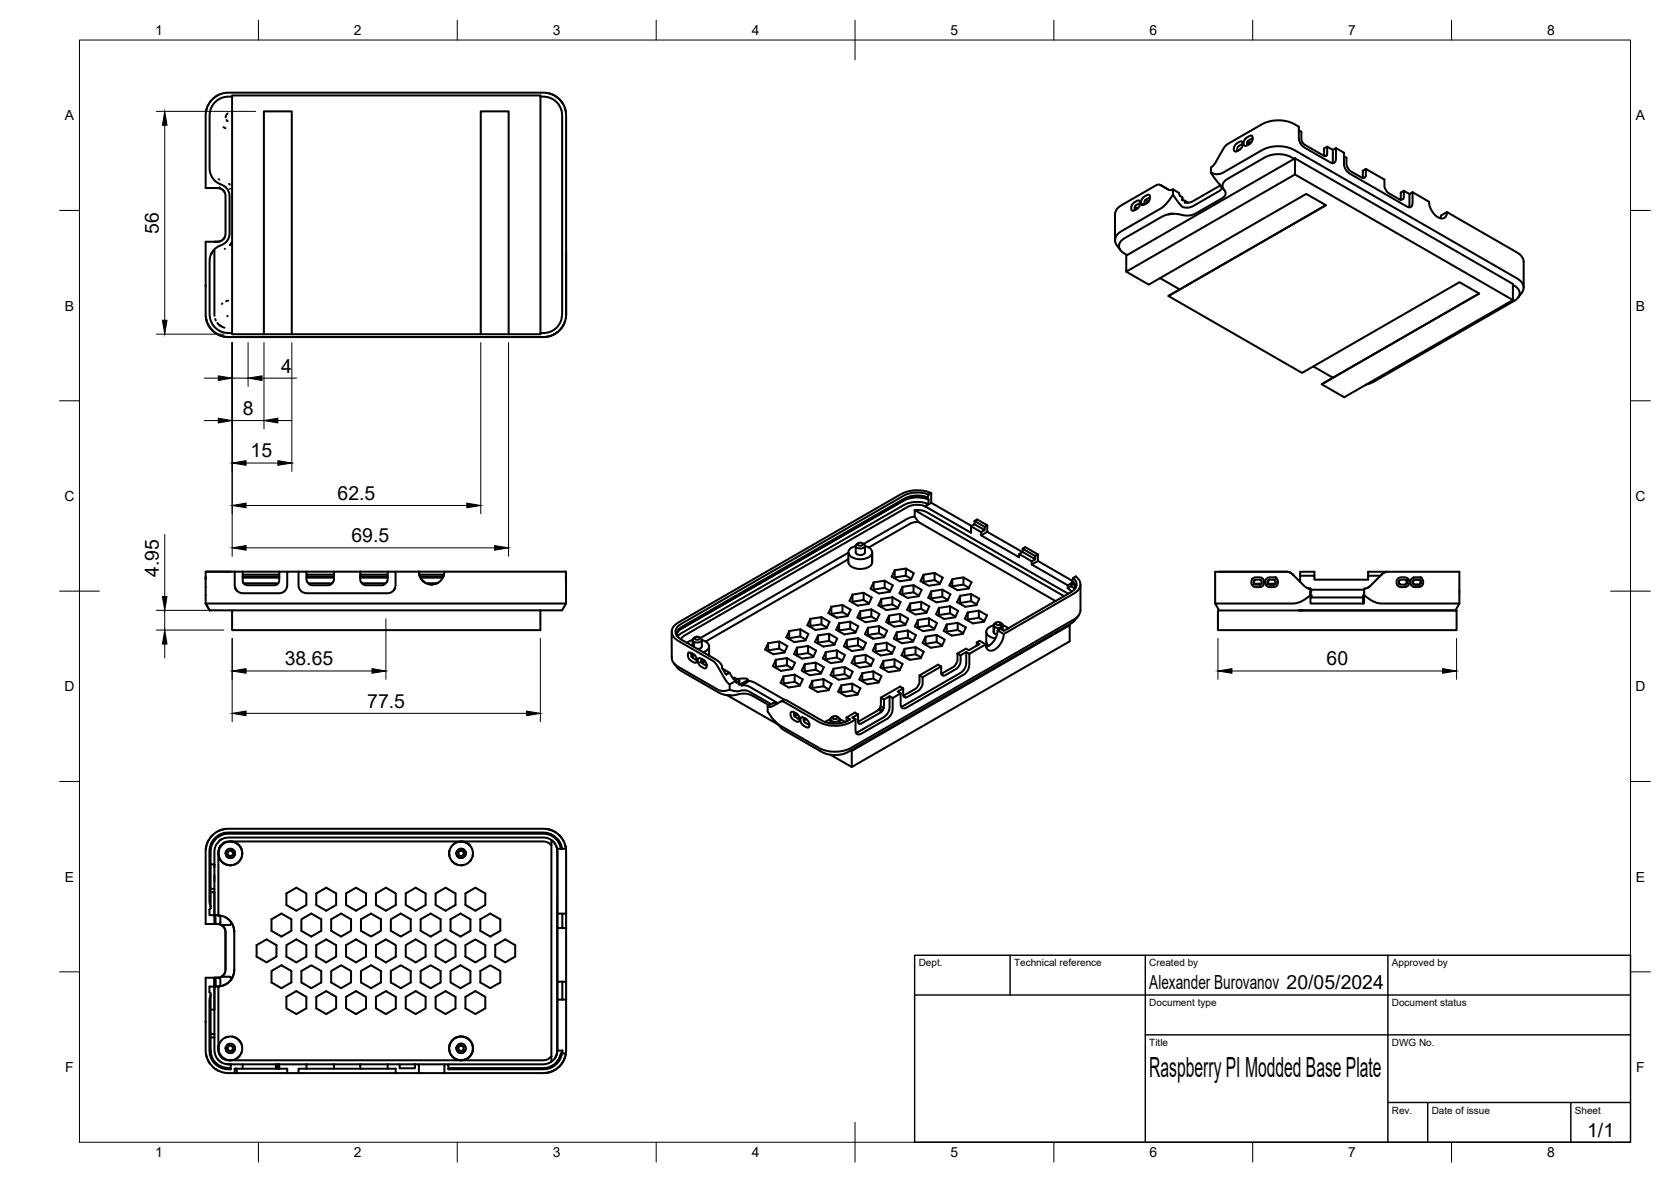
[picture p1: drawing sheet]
<svg xmlns="http://www.w3.org/2000/svg" width="420mm" height="297mm" viewBox="0 0 420 297" stroke-linecap="round" stroke-linejoin="round" font-family="sans-serif">
<defs><g id="words">
<text font-size="7" x="289" y="270.6">Raspberry PI Modded Base Plate</text>
<g font-size="4.9">
<text x="40" y="58.7" transform="rotate(-90 40 58.7)">56</text>
<text x="70.7" y="93.6">4</text>
<text x="61" y="104.2">8</text>
<text x="63" y="114.9">15</text>
<text x="84.9" y="125.6">62.5</text>
<text x="88.4" y="136.2">69.5</text>
<text x="40" y="145" transform="rotate(-90 40 145)">4.95</text>
<text x="71.6" y="167.1">38.65</text>
<text x="333.5" y="167.2">60</text>
<text x="92.4" y="177.8">77.5</text>
<text x="289" y="248.5">Alexander Burovanov 20/05/2024</text>
<text x="399.1" y="285.7">1/1</text>
</g>
<g font-size="3.5">
<text x="39" y="8.8">1</text>
<text x="89" y="8.8">2</text>
<text x="139" y="8.8">3</text>
<text x="189" y="8.8">4</text>
<text x="239" y="8.8">5</text>
<text x="289" y="8.8">6</text>
<text x="339" y="8.8">7</text>
<text x="389" y="8.8">8</text>
<text x="16.3" y="30.2">A</text>
<text x="411.3" y="30.2">A</text>
<text x="16.3" y="78">B</text>
<text x="411.3" y="78">B</text>
<text x="16.2" y="125.9">C</text>
<text x="411.2" y="125.9">C</text>
<text x="16.2" y="173.7">D</text>
<text x="411.2" y="173.7">D</text>
<text x="16.3" y="221.6">E</text>
<text x="411.3" y="221.6">E</text>
<text x="16.4" y="269.4">F</text>
<text x="411.4" y="269.4">F</text>
<text x="39" y="290.8">1</text>
<text x="89" y="290.8">2</text>
<text x="139" y="290.8">3</text>
<text x="189" y="290.8">4</text>
<text x="239" y="290.8">5</text>
<text x="289" y="290.8">6</text>
<text x="339" y="290.8">7</text>
<text x="389" y="290.8">8</text>
</g>
<g font-size="2.5">
<text x="231" y="242.9">Dept.</text>
<text x="255" y="242.9">Technical reference</text>
<text x="289" y="242.9">Created by</text>
<text x="350" y="242.9">Approved by</text>
<text x="289" y="252.8">Document type</text>
<text x="350" y="252.8">Document status</text>
<text x="289" y="262.9">Title</text>
<text x="350" y="262.9">DWG No.</text>
<text x="350" y="279.9">Rev.</text>
<text x="360" y="279.9">Date of issue</text>
<text x="396" y="279.9">Sheet</text>
</g>
</g></defs>
<!-- layer: Visible -->
<g fill="none" stroke="#000" stroke-width=".51">
<path d="M52 27l-.2 1M52.4 26.4l-.2 .2M53 25.3l.7-.7 1.3-.8 1.2-.4 1.2-.1h79.2a5.7 5.7 0 0 1 5.7 5.7v50a5.7 5.7 0 0 1-5.7 5.7h-79.2a5.7 5.7 0 0 1-5.7-5.7v-18.2h2.3a2.16 2.16 0 0 0 2.7-2.1v-9.5a2.18 2.18 0 0 0-2.7-1.9h-2.3v-18.8a5.6 5.6 0 0 1 1.3-3.2zM53 25.3l-.3 .4M53.7 24.6l-.1 .2M55 23.8l-.9 .5M56.2 31.9l.5 .3M56.9 29l-.2 .5M57 30.1l.2 .3M57.2 28.5l-.2 .2M58.4 24h77.5v60h-8v-56h-7v56h-47.5v-56h-7v56h-8zM58.4 24.3a4.8 4.8 0 0 0-5.7 4.7v13.3a4.3 4.3 0 0 0 3.1 4.2 3 3 0 0 1 1.9 2.7v9.5a3.5 3.5 0 0 1-3 3.3l-.9 .8"/>
<path d="M135.9 24.3a4.8 4.8 0 0 1 5.5 4.7v50a4.8 4.8 0 0 1-5.5 4.7M137.4 23.3l.2 .1M138.1 23.5a5.9 5.9 0 0 1 3.5 2.6M142 27l.3 1.2M311.1 37.7l.1 .1M311.7 37.6l-.5 .2M312.2 35.5a1.9 1.9 0 0 0-1.9 2.4l.3 .2a1.96 1.96 0 0 0 1.8-2.4l.1 .7-.4-.1-.8 .6-.2 .4v.4M312.5 35.9v.5M313.2 34.8l1.3-.7a1 1 0 0 1 .1 1.7l-1.5 .9a1.25 1.25 0 0 1 .1-1.9zM313.6 35.9v.3l.2 .2M314.6 35.9l-.8-.5-.2 .5 .6 .3-.5 .2-.1-.2M314.8 34.9h.1"/>
<path d="M314.9 35l-.3-.1-.8 .5M325.4 39.9a7.4 7.4 0 0 0-7.3-.4l-9.4 5.4a1.78 1.78 0 0 0-.8 3 1.26 1.26 0 0 1-.6 1.9l-6.7 3.9a5.6 5.6 0 0 1-4.4 .1l-1.2-.1M325.6 39.8l54.8 31.6v4l-42.4 24.4-5.7-3.2 39.6-22.8-4.9-2.9-39.6 22.8-33.6-19.3 39.6-22.8-5-2.9-39.6 22.8-5.6-3.2M326.6 32.7l.6 .4 .1 2.1 .6 1.1 5.2 2.9M333.1 39.2l.6-.3zM333.7 36.9l-.8 .4v1.9M335.1 37.7l-.1 3.3M335.9 37.2l2 1.2v3.1l.4 .9 .8 1.1 14.7 8.4a.84 .84 0 0 0 1.3-.3l.1-3.3M335.9 37.2l-.1 3.3a.84 .84 0 0 1-1.3 .3l-6.5-3.7-.7-.6-.7-1.4v-3.3a9 9 0 0 0-9.2-.6l-9.1 5.3-2.8 4.5-1 1.1v1.3M335.9 37.2l-.8 .5-1.4-.8v2M337.9 39.3l.7 .3v1.9l.5 1 .5 .5 3.1 1.8 .7-.4v-2l4.7 2.7v1.9l.5 1 .5 .5 3.1 1.7 .7-.3 .1-2 1.4 .9M54.4 47.3h.4"/>
<path d="M54.9 47.3l.5 .1M55 45l.1 .1M55.2 47.1l-.1 .1M56.1 47.8l.1 .1M56.4 48.2l.1 .2M56.6 59.4l-.2 .4M57.6 46.2l.2 .2M57.8 47.4v.1M284.8 51.2l1.1-.8h.5a1.76 1.76 0 0 1-1.5 2.6 .99 .99 0 0 1-.1-1.8zM285.3 52.6l.1 .1M285.9 52.5l-.6 .1M286 52.4l-.7-.4v.6"/>
<path d="M286.7 51.3l-.4-.1-.7 .4-.3 .4M288 50.3l-.2 .8M288.4 51l-1.4 .4a1.95 1.95 0 0 1 1.8-2.5 1.36 1.36 0 0 1-.4 2.1l-1.2 .5M289 49.7l-1 .6 .7 .4M289 49.7l.1 .1M289 49.7l.1 .2M291.7 46.5l2.2 1.2M293.8 53.9l-1.7 .6-9.4 5.4a2.03 2.03 0 0 0-1.3 1.9 2.03 2.03 0 0 0 1.3 1.9l.7 .4M294.9 47.6l-.5 .2-.5-.1-2.2-1.2h-.8l-9.8 5.7-.5 .7-.2 1v6.6M294.9 48.9l-.3 .5a9.4 9.4 0 0 1-2.6 2.9l-10 5.8a2.48 2.48 0 0 0-.6 4.3l.3 .5M294.9 47.6v1.3M294.9 47.6l1.6 .9a1.39 1.39 0 0 0 .8 1.2v.6"/>
<path d="M295 53.7l-1.2 .2M297.2 50.2l.7 .2M297.2 49.5l.1 .8M297.9 50.4l.8 .5M304.5 43.4l3.4 4.5M304.5 43.4a3.3 3.3 0 0 0 2.9 0l10-5.7a8.9 8.9 0 0 1 8 0l56 32.3a2.45 2.45 0 0 1 .7 4.2l-.4 .6M306.8 46.6l-7.3 4.2-1.6 .1v-.5M307.1 46.9h.1M307.1 46.9a.89 .89 0 0 1-.5 1.1l-6.7 3.9a2.53 2.53 0 0 1-3.4-.8l-1.6-2.2M325.6 43.8l54.8 31.6M333.4 51.6l-36.8 21.1M343.3 44.5l-.4 .2"/>
<path d="M343.4 42.4l-.7 .5-.1 1.8M353 47.9l-.8 .5v1.8M355.2 48.3l-.8 .5-.1 3.3M355.2 48.3l4.1 2.4a4.3 4.3 0 0 0 3.4 4.2 1.37 1.37 0 0 0 1.1-1.6l17.6 10.1a3.1 3.1 0 0 1 1.7 2.3v6.6M363.8 53.3l-1.5 .9-.1 .6M51.7 71.7v.3M51.7 79.5a5.7 5.7 0 0 0 5.7 5.2h79.2M53.1 63.7l-.4 2v13.3a4.8 4.8 0 0 0 5.7 4.7M53.8 62.8l-.7 .9M53.9 60.8h.1M53.9 62.9v16.5M54.8 60.7l-.8 .1"/>
<path d="M55.1 60.7h.1M55.6 60.5l-.4 .2M55.9 60.4h-.1M55.9 76.2l-.1 .2M56.2 60v.1M56.6 62.5l-.1 .1M57.1 79.4l.1 .1M57.4 75.6l-.5 .1M57.9 61.5l-.1 .1M57.9 61.5h.1M58.1 61.1v.1M58.4 60.8l-.4 .5"/>
<path d="M142.3 63.3v16.7M283.2 64.2l42.4-24.4v4l-42.4 24.5zM291.7 69.9l4.9 2.8-2.8 1.7M371.9 73.8l-36.7 21.1M380.4 71.6a2.1 2.1 0 0 1 1.7 1.9 2.1 2.1 0 0 1-1.4 2.1l-35.3 20.4-1.8 .6M54.1 80.2l.2 .3M54.7 81.2l.8 .8M55.2 81.7l1.3 .7M66.4 84h7M120.9 84h7M137.9 84.5l-.5 .2M140.3 83.4l-1.1 .7-1.1 .4"/>
<path d="M142 80.8l-.4 1.1-.9 1.1M330.2 92.1l5 2.8-2.9 1.7M215.2 137.1a2.81 2.81 0 0 0 .1 2 1.52 1.52 0 0 0 2.2-.2v-1.7a1.51 1.51 0 0 1 1.6 .9 1.51 1.51 0 0 1-.4 1.8 4.1 4.1 0 0 1-5.2-.5 1.27 1.27 0 0 1 .9-1.9l.8-.3M215.8 136.5l.6-.1 .6 .3a.68 .68 0 0 1-.7 .4 .68 .68 0 0 1-.6-.5zM216.7 136.4l.2 .1a.64 .64 0 0 1 .6 .7 .64 .64 0 0 1-.8 .6 1.14 1.14 0 0 1-1.5-.7l.6-.6M219.3 138.6v1.3a2.61 2.61 0 0 1-.2 2.1 4.1 4.1 0 0 1-5.6-.1l-.2-.5v-2.5l-37.2 21.4M219.3 139v2.5M230 128.2l1.8 .1 1.3 .4 35.5 20.5M230 128.2v1.6l.9 1.4M230 129.8l-1.9 .6-11 6.3M230 128.2l37.5 21.6M230.9 131.2h-.9l-1.2 .4-10.4 6"/>
<path d="M230.9 131.2l34.5 19.9M232.6 127.2a5.6 5.6 0 0 0-4.5 .2l-56 32.3-.9 1M232.6 127.2v.1M233.3 125.4a7.1 7.1 0 0 0-5.8 .3l-56.1 32.2-.7 .6-.5 1M233.3 125a7.2 7.2 0 0 0-5.8 .3l-56.1 32.2a1.92 1.92 0 0 0-1.2 2.3M233.5 126.7a7.5 7.5 0 0 0-6.3 .2l-56 32.3-.9 .7M233.5 124.3a7.7 7.7 0 0 0-6.3 .3l-56 32.2a2.04 2.04 0 0 0-1.4 1.9 2.04 2.04 0 0 0 1.4 2l8.7 5a2.58 2.58 0 0 1 1.7 2.2l1 1.7 .9-.5-1.8-1.1M233.5 125.5v1.2M233.5 126.7l-.9 .5M233.5 125.5a7.5 7.5 0 0 0-6.3 .3l-55.8 32.1M233.5 124.3l-.2 .7v.4l.2 .1M234.1 123.9a9.2 9.2 0 0 0-7.5 .3l-56 32.2a2.44 2.44 0 0 0-1.7 2.3 2.44 2.44 0 0 0 1.7 2.4l8.8 5.1 .9 1 2.1 3.7 1.1 1.1"/>
<path d="M234.1 123.9v2.5M234.1 123.9l-.6 .4M244.2 132.3l2.5 1.4v.8M245 130.9l2.6 1.5M245 131.7l2.6 1.5M248.2 132l-2.5-1.5a.79 .79 0 0 0-.7 1.2l-.8 .6v1.6l-11.6-6.6 1.5-.9 10.2 5.8M248.2 133.7l8.9 5M248.2 133.7l-1.5 .8 9.5 5.5v-.8l3.2 1.9M248.2 133.7v-1.7a.81 .81 0 0 0-.6 1.2l-.9 .5M257.1 137.9l.7-.4 3.2 1.8-.7 .4zM257.1 137.9v.8l-.9 .5M257.1 138.7l3.2 1.9v-.9"/>
<path d="M261 139.3v1.7M51.7 145.1v6.6h90.6M51.7 143.7h6.3M51.7 151.7l1 1.7zM51.7 145.3v.3M52.7 153.4h5.7M58.4 153.4h77.5v5h-77.5zM59 143.7h-7.3v1.4M59 143.7v3.4l.3 1.1a2.02 2.02 0 0 0 1.7 .9l9.8-.1a2 2 0 0 0 1.4-1.9v-3.4h2.9M59 143.7h2M59.1 147.5l.5 1M61 143.7l.1 2.5 .5 .6 .7 .3 7.1-.1 .7-.8 .1-2.5h2"/>
<path d="M61 143.7h9.2M61 144.9h9.2M61 145.2h9.2M61 144.4h9.2M61.2 146.5l.4 .3M61.3 146.6h8.7M75.1 143.7v3.4a2.05 2.05 0 0 0 2 2h20.4a1.99 1.99 0 0 0 2-2v-3.4h-2l-.1 2.3-.8 .9-.5 .2-4.6-.1-.9-1v-2.3M75.1 143.7h2v2.3l.7 .8 .7 .3h4l.6-.2 .6-.6 .2-.5 .1-2.1h6.6M77.1 143.7h6.9M77.1 144.9h6.9M77.1 145.2h6.9M77.1 144.4h6.9"/>
<path d="M77.3 146.3l.5 .5M77.6 146.6h5.9M83.7 146.3l-.5 .5M90.6 143.7h6.9M90.6 144.9h6.9M90.6 145.2h6.9M90.6 144.4h6.9M90.8 146.3l.5 .5M91.1 146.6h5.9M97.4 146l-.2 .3M99.3 147.8l-.2 .4M99.5 143.7h5.8"/>
<path d="M105.3 143.7a3.2 3.2 0 0 0 3.2 3.2 3.2 3.2 0 0 0 3.2-3.2h30.6M105.3 143.7l.2 .9M105.3 143.7h6.4M105.4 144.4h6.2M105.5 144.8l.1 .2M105.6 144.9l.9 1.3M105.6 144.9h5.9M105.7 145.2h5.6M106.3 146l.6 .5M107.2 146.6h2.7M107.5 146.7l.7 .2M108.2 146.9h.6"/>
<path d="M110.2 146.4l-1.2 .4M111.7 144.3l-.2 .6M142.3 143.7v2M142.3 145.7v6l-1 1.7h-5.4M168.9 158.8v6.3a2.76 2.76 0 0 0 1.7 2.5l9.9 5.7a3.3 3.3 0 0 0 3 0M198.4 158.6v2M201.2 158.1l-2.8 .5M201.2 158.1v1.8l1.4 .8M201.2 159.9l-2.8 .5M201.2 158.1l2.1 1.2-.8 1.6-2.8 .5-2-1.2 .7-1.6M203.8 155.5v1.8l2.7-.4M203.8 157.3l-.1 .2"/>
<path d="M205.7 159.7l-.8 1.6 2.1 1.2 2.8-.4 .7-1.6-2-1.2v1.8l1.4 .8M205.7 159.7v1.8M206.5 155.1l2.1 1.2-.8 1.6-2.8 .4-2-1.2 .8-1.6M206.5 155.1l-2.7 .4M206.5 155.1v1.8l1.4 .8M208.5 159.3l-2.8 .4M209 152.5l2.8-.5 2.1 1.2-.8 1.6-2.7 .4-2.1-1.1zM209 152.5v2M211 156.6l2.8-.4v1.8l-2.8 .4zM211 158.4l-.1 .2M211.8 153.8l-2.8 .5M211.8 153.8l1.4 .8"/>
<path d="M211.8 152v1.8M213.3 140.5l-35.9 20.7M213.8 156.2l2 1.2-.7 1.6-2.8 .4-2.1-1.2 .8-1.6M213.8 158l1.4 .8M214.4 151.2l-.1 .2M214.4 149.4v1.8M216.3 155.4l-.1 .2M216.3 155.4l2.8-.5 1.4 .9M216.3 153.6v1.8M217.1 150.8l-2.7 .4M217.1 150.8l1.4 .8M217.1 149l-2.7 .4"/>
<path d="M217.1 149v1.8M217.1 149l2.1 1.2-.8 1.6-2.8 .4-2-1.2 .8-1.6M218.2 157.8l-.1 2M218.2 159.6l2.8-.5 1.4 .8M218.2 157.8l2.8-.5v1.8M219.1 153.1l-2.8 .5M219.1 153.1v1.8M219.1 153.1l2 1.2-.7 1.6-2.8 .5-2.1-1.2 .8-1.6M219.7 148.2l-.1 .1M219.7 146.4l-.8 1.6 2.1 1.1 2.8-.4 .7-1.6-2.1-1.2v1.8M219.7 146.4v1.8M221 157.3l2.1 1.2-.8 1.6-2.8 .4-1-.5-1-.6 .7-1.6"/>
<path d="M221.6 152.3l-.1 .2M221.6 150.5v1.8M222.4 147.7l-2.7 .5M222.4 147.7l1.4 .8M222.4 145.9l-2.7 .5M223.5 156.5v.2M223.5 154.7l2.8-.4v1.8M224.4 151.9l1.4 .8M224.4 151.9l-2.8 .4M224.4 150.1l-2.8 .4M224.4 150.1l2 1.2-.7 1.6-2.8 .4-1-.6-1-.6 .7-1.6M224.4 150.1v1.8"/>
<path d="M225 145.1l-.1 .2M225 143.3l-.8 1.6 2.1 1.2 2.7-.4 .8-1.7-2-1.1v1.8M225 143.3v1.8M225.5 158.9l2.8-.5 2 1.2-.7 1.6-2.8 .5-2.1-1.2zM225.5 158.9v1.8M226.3 156.1l-2.8 .4M226.3 156.1l1.4 .8M226.3 154.3l2.1 1.2-.8 1.6-2.8 .4-2-1.2 .7-1.6v1.8M227.8 144.7l1.3 .8M227.8 144.7l-2.8 .4M227.8 142.9l-2.8 .4M228.3 158.4v1.8"/>
<path d="M228.9 153.4l-.1 .2M228.9 151.6l2.7-.4v1.8M229.7 148.9l1.4 .7M229.7 148.9l-2.8 .4-.1 .2M229.7 148.9v-1.8l-2.8 .4v1.8M229.7 147.1l2 1.1-.7 1.6-2.8 .5-2-1.2 .7-1.6M230.8 157.6l2.8-.4 1.3 .8M230.8 157.6l-.1 .2M231.6 153l1.4 .8M231.6 153l-2.7 .4M231.6 151.2l2.1 1.2-.8 1.6-2.8 .4-2-1.1 .8-1.7v1.8M232.2 146.2l-.1 .2"/>
<path d="M233.6 155.4l2 1.2-.7 1.6-2.8 .4-1-.6-1.1-.6 .8-1.6M233.6 155.4v1.8M233.6 155.4l-2.8 .4v1.8M234.1 150.4l2.8-.4 1.4 .8M234.1 150.4v.2M234.1 148.6v1.8M235 145.8l-2.8 .4M235 145.8l1.4 .8M235 144l-2.8 .4M235 144l2 1.2-.7 1.6-2.8 .4-2-1.2 .7-1.6v1.8M235 144v1.8M235.5 159.6l2.1 1.1-.8 1.7-2.8 .4-2-1.2 .7-1.6"/>
<path d="M235.5 159.6v1.8M235.5 159.6l-2.8 .4v1.8M236.1 154.6l2.8-.5 1.4 .8M236.1 152.8l-.1 2M236.9 148.2l-2.8 .4-.7 1.6 2 1.2 2.8-.5 .8-1.6-2.1-1.1v1.8M238 158.7v.2M238 156.9v1.8M238.9 152.3l-2.8 .5M238.9 152.3l2 1.2-.7 1.6-2.8 .5-2-1.2 .7-1.6M238.9 152.3v1.8M240.8 158.3l1.4 .8M240.8 156.5v1.8l-2.8 .4"/>
<path d="M240.8 156.5l2.1 1.2-.8 1.6-2.8 .4-2-1.2 .7-1.6M240.8 156.5l-2.8 .4M241.4 149.7l-.8 1.6 2.1 1.2 2.8-.4 .7-1.6-2-1.2-2.8 .4v1.8M242.3 146.9l-2.8 .4-.1 .2M242.3 146.9v-1.8l2 1.2-.8 1.6-2.8 .4-2-1.2 .8-1.6v1.8M242.3 146.9l1.3 .8M242.3 145.1l-2.8 .4M243.3 155.7l2.8-.4 1.4 .7M243.3 155.7l-.1 .2M244.2 151.1l1.4 .8M244.2 149.3v1.8M244.2 151.1l-2.8 .4-.1 .2"/>
<path d="M246.1 153.5l2.1 1.1-.8 1.6-2.8 .5-1-.6-1-.6 .7-1.6v1.8M246.1 153.5v1.8M246.1 153.5l-2.8 .4M248 158.9v2.4l.6 1M249.8 157.2a1.67 1.67 0 0 0-1.7 2l.8 .8 1.4 .4M249.8 157.1l.2 2M250 159.1l.7 .3M250 157.5l.9 .3 .9-.2M250 157.5v1.6M250.5 156.5l-.7 .6 .2 .4M250.5 156.5a.71 .71 0 0 1 1.1 .4l-.1 .1M250.5 156.5l-.2 .2 .1 .2 .6 .2 .5-.1"/>
<path d="M250.8 158.4a4.6 4.6 0 0 1-2.9 4.2M251.2 156.4l.6 .2a.5 .5 0 0 1 .2 .8l-.2 .2M251.5 157l.3 .6M253.6 157.9l-1.5-.7v1.2M259.4 141.9l9.1 5.2M260.3 140.6l-.9 .5M261 141l-1.6 .9v-.8M261 141l8.6 5M268.5 147.8l.9 1M268.5 147.1v.7M268.8 157l.2 .1v4.1l-54.8 31.6v-4.1l-.2-.1M269 157.1l-54.8 31.6"/>
<path d="M269.4 146.6v.7M269.4 146.6l-.9 .5M269.4 147.3l.8 .7M269.4 147.3l-.9 .5M269.6 146l.8 1-.1 .9M269.6 146v.4l.4 .4 .4 .9M269.8 146.6v.3l-.4-.3M269.8 145.3l.7-.4a2.37 2.37 0 0 1 1.2 2.3 2.37 2.37 0 0 1-1.7 2l-17.6 10.1a4.4 4.4 0 0 1-3.4 4.2 1.37 1.37 0 0 1-1.1-1.6M269.8 145.3a1.96 1.96 0 0 1 .9 1.9 1.96 1.96 0 0 1-1.4 1.6l-16.9 9.7-.9-.5-.7 .4 1.6 .9M269.8 145.3l-.2 .7M271.1 154.8l-1.1 1.4-.7 .5-56 32.3a7.4 7.4 0 0 1-6.7 0l-9.4-5.5-2.5-2.4M271.7 146.9v6.5l-.3 1-.9 1-56.5 32.5a8.9 8.9 0 0 1-8.1 0l-9.9-5.7a10.8 10.8 0 0 1-3-3.4v-1.3"/>
<path d="M306.2 153.4h60v5h-60zM306.5 143.7h17.3l.9 .3M314.9 145.5a1.94 1.94 0 0 1 2.9 .4 1.2 1.2 0 0 1-1.1 1.6h-1a1.25 1.25 0 0 1-1-.7 1.25 1.25 0 0 1 .2-1.3zM315.3 146.5l.1 .3M315.3 145.9v.6M315.3 146.7l.2 .2M315.3 146.7l.4 .2h1.2M315.4 146.7h1.7M315.5 145.8h-.1M316.9 145.7l-1.4 .1-.3 .3 .1 .6M316.9 145.7l.3 .4-.1 .6M316.9 146.9h-.2"/>
<path d="M316.9 145.7l.3 .4M317.1 146.7l-.2 .2M317.2 146.7l-.3 .2M318.7 146.1l.1 .6h1.9M318.8 146.6l-.1-.1a.6 .6 0 0 1 .5-.8h1a.63 .63 0 0 1 .6 .6 .63 .63 0 0 1-.6 .6h-1l-.4-.3-.5 .4a1.24 1.24 0 0 1 .9-1.9 1.79 1.79 0 0 1 1.9 .4 1.28 1.28 0 0 1-.9 2h-1l-.7-.2M319 146.9h1.4M319.2 145.7l-.2 .1M320.2 145.7l.5 .2M320.7 145l.3 .2M320.7 146.1l-.1 .7M325 144.3l.1 .1M326.5 153.4h1z"/>
<path d="M326.9 144.7h3.6v1h13.5v-1h3.1M328.7 147.8l.4 .1M329 147.9h.5M329.5 147.9l-.8-.1-.7-.5-3-3-1.2-.6h-18.3v8l1 1.7M329.5 149.6a8.2 8.2 0 0 1-4.2 2.1h-19.8M329.5 147.9v1.7M329.5 149.6v2.1h13.2M329.5 148.7v.9h.2v.5M329.5 148.2h13.5M329.7 149.6v.5M329.7 150.1h13M330.5 144.7v-1h-3.6v2.5"/>
<path d="M343 149.6v2l-.3 .1M343 149.6a7.3 7.3 0 0 0 4.2 2.1h19.7M343 149.6v-1.7l.8-.1 .7-.5 3-3 1.2-.6h18.2v8l-.9 1.7h-38.5M343 148.7v.9h-.2l-.1 2.1M343 148.6v.1M343.3 147.9h-.3M344.5 147.3l-.7 .5M347.5 144.3l-.1 .1M348.5 143.7h-4.5v1M348.7 143.7l-.5 .1M351.7 146.5l.2 .2M351.8 146.7l.4 .2h1.1"/>
<path d="M351.8 146.7l.2 .2M351.8 145.9l-.1 .6M353.5 145.7h-1.5a.73 .73 0 0 0-.2 1M353.5 145.7a.65 .65 0 0 1 .3 .7 .65 .65 0 0 1-.5 .5M353.5 145.7l.2 .4v.5l-.4 .3M353.6 146.7l-.1 .2M353.9 145.3a2 2 0 0 0-2.7 .5v.3a1.15 1.15 0 0 0 1 1.4h1.1a1.24 1.24 0 0 0 .9-1.9l-.5 .4M354.9 145.5a2.21 2.21 0 0 1 2.7 0l.2 .6a1.19 1.19 0 0 1-1.1 1.4 1.72 1.72 0 0 1-1.7-.3 1.39 1.39 0 0 1-.1-1.7zM355.3 146.5l.2 .3 .2 .1h1.2M355.3 146.5h.1M355.3 146v.4M355.3 146.7l.4 .2h1.2"/>
<path d="M355.5 145.7h1.2l.4 .2M355.5 145.7l-.3 .4 .1 .4M355.6 145.7l-.1 .1M357.1 146.7l-.2 .2M357.1 145.9l.1 .6-.3 .4M357.2 145l.3 .2M357.2 146.6l-.2 .3M357.2 146.1v.4M169.4 166.7l1.1 1.3 .8 .6 9.4 5.4 1.7 .6M172.8 161.6l1.3-.7v1.5M173.1 164a1.84 1.84 0 0 1 1.9 2.5h-.1a1.98 1.98 0 0 1-1.9-2.3zM173.8 164.3l.7 .2"/>
<path d="M173.8 164.3l.1 .7M173.9 165l.1 .1M174 164.3h-.2M174.4 165l-.4 .1 1 .7M174.5 161.3v1.3M174.6 164.6l-.7 .4M174.8 160.2a.66 .66 0 0 1 .7-.2 .66 .66 0 0 1 .4 .6 .82 .82 0 0 1-1.3-.3zM174.9 160.1a.65 .65 0 0 0-.7 .5 .65 .65 0 0 0 .3 .7M175.2 165.7l-.2 .1M175.2 165.6l-.2 .2M175.8 160.1a.67 .67 0 0 1 .7 .8 .67 .67 0 0 1-.9 .5l-1.1-.1M176.3 166.3l-.7 .3-.1-.8 .2-.4a1.95 1.95 0 0 1 1.9 2.4l-.4 .2-1-.5-.5-.5"/>
<path d="M176.5 162.4l-.4 .5-.7 .2M176.5 162.5v-1.6a1.79 1.79 0 0 1 1.7 1.9 1.96 1.96 0 0 1-1.4 1.1M176.5 166.6l1 .6M176.9 165.9l-.5-.2-.1 .6M177.1 166l-.8 .3M177.3 166.2l-.8 .4-.2-.3M177.7 167l-.2 .2 .2-.1M178.3 162.3v2.4v-2.2M182.4 174.6l1.1 .2M182.8 174.7l12.8 7.4M183.5 169.1l.6 1.1 .9 .9M183.5 172v1.3"/>
<path d="M183.5 173.3a5.1 5.1 0 0 0 3.6 .2l1.3 .3 5.5 3.2M183.5 174.8l1.2-.1a5.5 5.5 0 0 1 4.4 .1l4.3 2.5M184.3 170.4l.4-.1 1.1 .7v.3l-.6 .2M185 171.1l.2 .4M185 171.1l-1.5 .9M185.1 171.5h.1M185.4 170.7a2.95 2.95 0 0 1 2.6 .1l-.1 .6M185.8 171.3v.7M185.9 171.1l-.1 .9M186.5 172.3l.9-.1 1 .4 7.1 4.1M186.5 171.8l-.8 .2h.1M186.5 171.8v.5"/>
<path d="M187.9 170.9l-1.4 .9M187.9 171.4l-1.4 .9M188 171l2 .7 7.1 4.1M188 170.8l-.1 .6M193 177.5l.6 .2 .5-.1 2.1-1.3h.6l9.1 5.1a9 9 0 0 0 9.2-.6M193.1 161.6l2.8-.4 2.1 1.2-.8 1.6-2.8 .4-2-1.2zM193.1 161.6v2M195.1 165.8v1.8M195.1 167.6l-.1 .2M195.6 176.7l-.3 .1M195.6 176.7l-.4 .1-.6-.2-1.6 .9M195.9 161.2v1.8"/>
<path d="M195.9 163l-2.8 .4M195.9 163l1.4 .8M196.2 176.3l1-.5 .5 .2 8.9 5a7.4 7.4 0 0 0 7.1-.2l-.8-.5 2.1-1.2 .8 .4M197 170v1.8l2.8-.4M197 171.8l-.1 .2M197.9 165.4l-2.8 .4M197.9 165.4l2 1.1-.7 1.7-2.8 .4-1.1-.6-1-.6 .8-1.6M197.9 165.4v1.8l1.3 .8M197.9 167.2l-2.8 .4M199 178.9a1.92 1.92 0 0 1 2 2.3l-.1 .1a1.78 1.78 0 0 1-1.9-2.4zM199.7 179.8l.1 .2M199.8 180l.9 .6"/>
<path d="M199.8 169.6l2 1.1-.7 1.6-2.8 .5-2-1.2 .7-1.6M199.8 169.6l-2.8 .4M199.8 169.6v1.8M199.8 171.4l1.4 .8M200.3 179.3l-.5-.2-.1 .1v.6M200.4 162.8v1.8l2.8-.5M200.4 164.6l-.1 .1M200.4 179.5l-.7 .3M200.6 179.6l-.8 .4M202.3 166.9l2.8-.4v1.8l-2.8 .4zM202.3 168.7l-.1 .2M203.2 162.3l2 1.2-.7 1.6-2.8 .4-2.1-1.1 .8-1.6"/>
<path d="M203.2 162.3v1.8l1.4 .8M203.2 162.3l-2.8 .5M204.3 171.1v1.8l2.8-.4M204.3 172.9l-.1 .2M205.1 166.5l2.1 1.2-.8 1.6-2.8 .4-2-1.2 .7-1.6M205.1 168.3l1.4 .8M205.7 161.5l-.1 .2M207.1 170.7l2 1.1-.8 1.6-2.7 .5-1.1-.6-1-.6 .8-1.6M207.1 170.7v1.8l1.3 .8M207.1 170.7l-2.8 .4M207.6 163.9v1.8l2.8-.5M207.6 165.7l-.1 .1"/>
<path d="M208.5 161.1l-2.8 .4M209.6 168l-.1 2M210.4 163.4l-2.8 .5M210.4 163.4v1.8l1.4 .8M210.4 163.4l2.1 1.2-.8 1.6-2.8 .5-2-1.2 .7-1.6M211.5 172.2l-.7 1.6 2 1.2 2.8-.4 .7-1.6-2-1.2v1.8l-2.8 .4M211.5 174l-.1 .2M212.4 169.4l1.3 .8M212.4 167.6l-2.8 .4-.8 1.7 2.1 1.1 2.8-.4 .7-1.6-2-1.2v1.8M212.4 169.4l-2.8 .4M212.9 162.6v.2M214.3 171.8l-2.8 .4v1.8"/>
<path d="M214.3 173.6l1.4 .8M214.9 165v1.8l2.8-.4M214.9 166.8l-.1 .2M214.9 165l2.8-.4 2 1.1-.7 1.7-2.8 .4-2.1-1.2zM215.7 160.4v1.8l-2.8 .4v-1.8l2.8-.4 2.1 1.2-.8 1.6-2.8 .4-2-1.2 .7-1.6M215.7 162.2l1.4 .8M215.8 179.5l-1.5 .8 .8 .5M216.8 169.2v1.8l2.8-.5M216.8 171l-.1 .1M217.7 164.6v1.8l1.4 .8M219.6 168.7l-2.8 .5M219.6 168.7v1.8l1.4 .8"/>
<path d="M219.6 168.7l2.1 1.2-.8 1.6-2.8 .4-2-1.1 .7-1.6M220.2 161.9l-.1 2M220.9 178.4l-5.1 3M220.9 178.4l.8 .4 .3-.3M221.4 177.5l.8 .4M221.5 175.3l-.1 2.2-.5 .9M221.5 175.3l.8 .5M221.7 178.8l-5.2 3.1-.5-.1-.2-.2v-2.1M222.1 166.1l2.8-.4 2 1.1-.7 1.7-2.8 .4-2-1.2zM222.1 166.1v1.8M222.1 167.9l-.1 .2M222.2 177.9l-.2 .6-.8-.4"/>
<path d="M223 161.5l-2.8 .4M223 161.5l2 1.2-.7 1.6-2.8 .4-2.1-1.2 .8-1.6M223 161.5v1.8l1.3 .8M223 163.3l-2.8 .4M223.7 175l-.1 3.2-.7 1.4-.6 .6-7.1 3.9M224.5 175.4l-.1 3.4-.7 1.3-.5 .4-6.7 3.9a.87 .87 0 0 1-1 .1 .87 .87 0 0 1-.4-.9v-2.8M224.5 175.4l-.8-.4-1.4 .8-.1 2.1M224.9 165.7v1.8l1.4 .8M224.9 167.5l-2.8 .4M225.5 160.7l-.1 .2M226.5 174.3l-2 1.1M227.1 173l-.8-.5-4.8 2.8"/>
<path d="M227.1 173l-1.4 .8 .8 .5M227.3 175.1l.3 .2M227.4 164.9l2.8-.5 1.4 .8M227.4 163.1l-.1 1.9M227.4 163.1l2.8-.5v1.8M228.3 160.2l-2.8 .5M228.3 160.2l1.4 .8M230.2 162.6l2.1 1.2-.8 1.6-2.8 .4-1-.5-1-.6 .7-1.6M231.2 169.7l-.1 2.1-.6 1.1-3.4 1.9M231.2 169.7l.8 .5M232.7 161.8l-.1 .2M235.5 161.4l-2.8 .4"/>
<path d="M235.5 161.4l1.4 .8M236.6 167.5l-.7-.5-4.7 2.7M236.6 167.5l-4.6 2.7v1.7l-.6 1.2-.4 .4-2.9 1.7-.5 .1-.5-.5v-1.8M236.8 169.6l.4 .2M240.7 164.2v1.9l-.7 1.3-3.3 1.9M240.7 164.2l.8 .5M243 163.9l-1.5 .8v2l-.8 1.2-3 1.8-.5 .1-.5-.5-.1-1.8M243.7 164.3l-.7-.4-.1 3.2-.4 1.1-.6 .6-15.3 8.8M243.7 164.3l-.1 3.4-.9 1.6-15 8.7a.85 .85 0 0 1-.9-.1 .85 .85 0 0 1-.3-.9v-2.7M245.6 162.2v-.8l.7 .4-2.7 1.6-.7-.4-2.2 1.2M245.6 161.4l.7-.4 1.6 .9M247.9 161.9l-4.2 2.4"/>
<path d="M200.7 180.6h.2M201 180.6h-.3M201.4 180.3a1.96 1.96 0 0 1 2.1 2.1l-.2 .4a1.83 1.83 0 0 1-1.9-2.5zM202.1 180.8v.2l.4-.1M202.1 181l.4 .6 .7 .4h.3M202.4 180.6l-.3 .2M202.8 180.7l-.5-.2-.2 .3M203.5 181.9l-.2 .2M207.5 181.4l1.3-.6v1M208.8 189.7l5.4 3.1M209.2 181.3v.5M209.4 180.1l.7-.1 .5 .2a.67 .67 0 0 1-.7 .5 .67 .67 0 0 1-.6-.5z"/>
<path d="M209.5 180.1a.66 .66 0 0 0-.6 .3 .66 .66 0 0 0 .1 .8l.2 .1M210.3 180l.8 .7M211.1 180.8l1.3 .6M211.1 180.7a1.26 1.26 0 0 1-1.9 .6M211.1 180.7v1.1v-.9M212.9 180.3v1M215.9 181.8l.2 .1M51.9 212.5l-.2 1M52.5 211.1l-.5 .9M53 217.2h.9M53.6 209.8l-.7 .7M53.9 217.2v6.2"/>
<path d="M53.9 217.2v.8M53.9 219.9v1.6M54.9 214.5a3 3 0 0 0 1.8 2.7 3 3 0 0 0 3.2-.5M54.9 214.5v15.5M55.1 213.6l-.2 .9M55.5 210l-.7 .4M55.6 212.6l-.5 .8M55.7 210.9l-.5 .3M55.8 212.4l-.1 .1M56.7 208.3l-1.9 .6M56.7 214.6a1.17 1.17 0 0 0 1.2 1 1.17 1.17 0 0 0 1.2-.9M56.7 214.4v.2"/>
<path d="M57 215.1l.3 .4M57 213.7l-.3 .6M57.5 215.6h.2M57.6 213.3l-.5 .3M57.9 211.5h58M57.9 211.5a2.51 2.51 0 0 0-2.9 2.4v-.2M57.9 211.5h.7M58.2 213.3l.5 .3 .4 .7M58.2 213.3a1.16 1.16 0 0 0-1.5 1.3M58.2 213.3l.2 .1M58.3 215.6h-.5M58.8 213.7l.2 .5"/>
<path d="M59 211.7a2.96 2.96 0 0 1 1.9 3.3M59 214.9l-.3 .5-.5 .2M59.1 214.3v.4M60.4 216.2l-.2 .3M60.7 215.5l-.2 .5M112.9 214.3l.1 .9M113 213.7l-.1 .4M113.7 216.5l.5 .4M114.4 217l.5 .3M114.8 214.4v.5M114.8 214.1v.2M114.9 215l.3 .4"/>
<path d="M115 213.8l-.1 .1M115.3 215.4l.4 .2M115.4 211.5l-1.3 .6M115.9 211.5h21.1a2.51 2.51 0 0 1 1.6 1M115.9 211.5h.3a2.86 2.86 0 0 1 2 1l-1.2-.8M115.9 213.3l-.5 .1M116.1 213.3l.5 .2M116.4 215.5l-.5 .1M116.5 217.4l-.6 .1M116.7 213.6l.3 .4M116.9 215v.1M117 214.1l.1 .5"/>
<path d="M117.1 214.7l-.1 .2M118.5 216l-.3 .5M118.9 214.5v.7M137.4 208.3l.2 .1M137.9 208.4l1.9 .9M138.6 211.1v55.7M138.9 211.3l.4 .4M139.5 211.9l.1 .2M139.6 210.6l.5 .6M139.9 212.7l.1 .4M140.1 213.3v50.9M140.1 213.3a3.5 3.5 0 0 0-3.5-2.8h-79.2a3.5 3.5 0 0 0-3.5 3.5v3.2"/>
<path d="M140.1 213.3h.9M140.1 213.3v16.3M140.3 209.6l.9 1M140.4 211.5l.3 .6M141 213.3a4.4 4.4 0 0 0-4.4-3.8h-79.2a4.5 4.5 0 0 0-4.4 4.5v13.8M141 213.3h.4M141.4 213.3a4.8 4.8 0 0 0-4.8-4.1h-79.2a4.7 4.7 0 0 0-4.7 4.8v12.5l.3 1.3M141.4 213.3h.9M141.5 211l.3 .4M142 212.2l.3 1.3M142.3 213.3a5.7 5.7 0 0 0-5.7-5h-79.2a5.7 5.7 0 0 0-5.7 5.7v18.2h2.2M142.3 213.3v16.3"/>
<path d="M53 223.3l.9 .1v6.6M53 227.8v.5l-.3 .3v1.4h1.2M53 224.2h.9v5.8M53.9 232.2h.3M53.9 230v2.2M53.9 230l.1 .5M53.9 232.2h.1M54 230h1.1l.3 .5-.1 1.5-.3 .2h-.8M54 232.2h1.1M54 230h.9M54.2 230.5v1.7M54.9 232.2l.8 .3"/>
<path d="M54.9 230h.2M55.1 232.2h-.1M55.1 232.2l.1 .1M55.3 230.2l-.3-.2a3.7 3.7 0 0 1 3.1 2v.2M55.4 231.7v.2M55.6 232.4l.2 .2M55.7 232.5l.7 .6 .3 1.1v9.5a1.94 1.94 0 0 1-1 1.8M55.9 232.6l.3 .2M56.2 232.9l.4 .6 .1 .7v9.5M56.5 230.4l1 .7M57.8 231.4a4 4 0 0 1 1.1 2.8M58.1 232.2l-.1-.5a4.3 4.3 0 0 1 .9 2.5v9.5a4.3 4.3 0 0 1-.9 2.6l.1-.2"/>
<path d="M58.1 232.2l-.4 .3h-2M64.5 237.5l2.5-1.4 2.5 1.4v2.9l-2.5 1.5-2.5-1.5zM68.3 231l2.5-1.4 2.5 1.4v2.9l-2.5 1.5-2.5-1.5zM72 224.5l2.5-1.4 2.5 1.4v2.9l-2.5 1.5-2.5-1.5zM72 237.5l2.5-1.4 1.3 .7 1.2 .7v2.9l-2.5 1.5-2.5-1.5zM75.8 231l2.5-1.4 2.5 1.4v2.9l-2.5 1.5-2.5-1.5zM79.5 224.5l2.5-1.4 2.5 1.4v2.9l-2.5 1.5-2.5-1.5zM79.5 237.5l2.5-1.4 2.5 1.4v2.9l-2.5 1.5-2.5-1.5zM83.3 231l2.5-1.4 2.5 1.4v2.9l-2.5 1.5-2.5-1.5zM87 224.5l2.5-1.4 2.5 1.4v2.9l-2.5 1.5-2.5-1.5zM87 237.5l2.5-1.4 2.5 1.4v2.9l-2.5 1.5-2.5-1.5zM90.8 231l2.5-1.4 2.5 1.4v2.9l-2.5 1.5-2.5-1.5z"/>
<path d="M94.5 224.5l2.5-1.4 2.5 1.4v2.9l-2.5 1.5-2.5-1.5zM94.5 237.5l2.5-1.4 2.5 1.4v2.9l-2.5 1.5-2.5-1.5zM98.3 231l2.5-1.4 2.5 1.4v2.9l-2.5 1.5-2.5-1.5zM102 224.5l2.5-1.4 2.5 1.4v2.9l-2.5 1.5-2.5-1.5zM102 237.5l2.5-1.4 2.5 1.4v2.9l-2.5 1.5-2.5-1.5zM105.8 231l2.5-1.4 2.5 1.4v2.9l-2.5 1.5-2.5-1.5zM109.5 237.5l2.5-1.4 2.5 1.4v2.9l-2.5 1.5-2.5-1.5zM109.5 224.5l2.5-1.4 2.5 1.4v2.9l-2.5 1.5-2.5-1.5zM113.3 231l2.5-1.4 2.5 1.4v2.9l-2.5 1.5-2.5-1.5zM117 237.5l2.5-1.4 2.5 1.4v2.9l-2.5 1.5-2.5-1.5zM117 224.5l2.5-1.4 2.5 1.4v2.9l-2.5 1.5-2.5-1.5zM120.8 231l2.5-1.4 2.5 1.4v2.9l-2.5 1.5-2.5-1.5z"/>
<path d="M124.5 237.5l2.5-1.4 2.5 1.4v2.9l-2.5 1.5-2.5-1.5zM140.1 229.6h2.2M140.1 229.6v3.6M140.1 233.2v13.5M140.1 233.2h1.3M141.4 229.6v3.6M141.4 233.2h.9M142.3 233.2v13.5M142.3 229.6v3.6M51.7 256.7v.2M53 250.1l-.3 1.3v12.6a4.8 4.8 0 0 0 5.3 4.7v-1.2h11.4M53 250.1v13.9a4.6 4.6 0 0 0 5 4.4"/>
<path d="M53 253.7h.9M53 259.8l.9 .1M53.9 259.9v.8M53.9 245.7v2.2h-1.2v1.5l.3 .2v.5M53.9 253.7v6.2M53.9 247.9v5.8M53.9 247.9h.4M53.9 245.7h.3M53.9 245.7h-2.2v18.3a5.7 5.7 0 0 0 5.7 5.7h1.6M53.9 245.7v2.2M54 247.9h.2M54 245.7h.4"/>
<path d="M54 246.1l-.1 1.8M54.2 245.7h.8l.4 .5v1.4l-.5 .3h-.7M54.2 245.7v2.2M54.4 245.7l.8 .1M54.9 245.7h-.1M55.1 247.9h-.2v15.6M55.7 245.5h2l.4 .3-.4-.3M55.7 245.5l-.8 .2M55.8 245.4l-.1 .1M55.8 245.4l-.4 .2M56.1 245.1l-.3 .3M56.4 244.7l-.2 .3"/>
<path d="M56.6 244.2l-.1 .4M58.1 246.1v-.3v.1a3.5 3.5 0 0 1-3.1 2l.1-.1M58.1 246.1a4.1 4.1 0 0 1-2.2 1.6M58.9 243.7l-.2 1.5-.6 .9M68.3 244l2.5-1.4 2.5 1.4v2.9l-2.5 1.4-1.3-.7-1.2-.7zM72 250.5l2.5-1.4 1.3 .7 1.2 .7v2.9l-2.5 1.4-2.5-1.4zM75.8 244l2.5-1.4 2.5 1.4v2.9l-2.5 1.4-1.3-.7-1.2-.7zM79.5 250.5l2.5-1.4 1.3 .7 1.2 .7v2.9l-2.5 1.4-1.2-.7-1.3-.7zM83.3 244l2.5-1.4 2.5 1.4v2.9l-2.5 1.4-1.3-.7-1.2-.7zM87 250.5l2.5-1.4 2.5 1.4v2.9l-2.5 1.4-2.5-1.4zM90.8 244l2.5-1.4 2.5 1.4v2.9l-2.5 1.4-2.5-1.4zM94.5 250.5l2.5-1.4 1.3 .7 1.2 .7v2.9l-2.5 1.4-1.2-.7-1.3-.7z"/>
<path d="M98.3 244l2.5-1.4 2.5 1.4v2.9l-2.5 1.4-1.3-.7-1.2-.7zM102 250.5l2.5-1.4 1.3 .7 1.2 .7v2.9l-2.5 1.4-1.2-.7-1.3-.7zM105.8 244l2.5-1.4 2.5 1.4v2.9l-2.5 1.4-1.3-.7-1.2-.7zM109.5 250.5l2.5-1.4 1.3 .7 1.2 .7v2.9l-2.5 1.4-1.2-.7-1.3-.7zM113.3 244l2.5-1.4 2.5 1.4v2.9l-2.5 1.4-1.3-.7-1.2-.7zM117 250.5l2.5-1.4 1.3 .7 1.2 .7v2.9l-2.5 1.4-1.2-.7-1.3-.7zM120.8 244l2.5-1.4 2.5 1.4v2.9l-2.5 1.4-2.5-1.4zM140.1 251.2v12.8M141.4 246.7h-1.3v4.5h1.3M142.3 251.2v13.5M142.3 246.7v4.5M142.3 246.7h-.9v4.5h.9"/>
<path d="M51.8 265l.2 .9M52.2 266.4l.5 .8M53 260.7h.9M53 264v.6M53.6 268.2l.1 .1M53.9 260.7v3.3a3.6 3.6 0 0 0 4.1 3.5l-1.2-.1M54.1 268.6l.9 .5M54.8 266.2l.2 .2M54.9 263.5a2.62 2.62 0 0 0 3 3h58M54.9 263.5l.3 1.4M55 262.9l-.1 .6M55.1 262.6l-.1 .1"/>
<path d="M55.2 267.8l.7 .3M55.3 266.8l.3 .1M55.4 265l.5 .7M56.1 265.8l.8 .5M56.4 268.3l.8 .1M56.7 263.6a1.16 1.16 0 0 0 .9 1 1.16 1.16 0 0 0 1.2-.4M56.7 263.4v.2M56.8 263.1l-.1 .2M57 264.1l.3 .4M57.2 266.4h1.1M57.4 260.5l-.7 .2M57.5 264.6h.2"/>
<path d="M57.6 262.3l-.5 .3M58.2 262.3a1.17 1.17 0 0 1 .6 1.9M58.2 262.3l.2 .1M58.2 262.3a1.16 1.16 0 0 0-1.5 1.3M58.3 264.6h-.5M58.4 260.5l.9 .3M58.8 264.2l-.3 .3M58.8 262.7l.2 .5M59 269.7h.6M59 268.6h.5l.1 1.1M59 268.6h2M59 268.6v1.1"/>
<path d="M59.1 263.7l-.2 .4M59.6 269.7h12.6M59.6 261l.8 .8 .3 .6M60.3 265.3l-.7 .6M60.7 264.5l-.1 .4M60.8 262.7l.1 .2M61 268.6h8.4M61 267.5v1.1M69.4 267.5h.7v1.1h-.3v-1.1M69.4 267.5v1.1h.4M72.2 269.7h2.9M75.1 269.7h24.4"/>
<path d="M77.1 267.5h6.9M77.1 268.6h6.9M77.1 267.5v1.1M77.1 268.6h-2v1.1M77.1 267.5h-6.9l-.1 1.1h2.1v1.1M84 267.5h6.6M84 267.5v1.1h6.6M90.6 268.6h8.9v1.1M90.6 267.5h6.9M90.6 267.5v1.1M97.5 267.5v1.1M97.5 267.5h3"/>
<path d="M99.5 269.7h5.8M100.5 267.5h3.8v1h-3.8zM104.3 267.5h1v2.2M105.3 267.5h6.4M113.1 264.5a3 3 0 0 1 2-3.9 3 3 0 0 1 3.8 2.2 3 3 0 0 1-2.6 3.6M113.1 262.4l-.1 .3M113.3 264.9a3 3 0 0 0 2.6 1.6M114.8 263.3l.2 .9 .9 .4M114.8 263.4v.3M114.8 263.2v.1M114.9 260.7l-.4 .1M114.9 264l.3 .4"/>
<path d="M115.3 264.4l.4 .2M115.9 262.8l.6 .4v.5l-.5 .4M115.9 262.8a.67 .67 0 0 0-.6 .7 .67 .67 0 0 0 .7 .6M115.9 262.3a1.18 1.18 0 0 0-1.1 1M115.9 262.3v.5M115.9 262.3l.8 .3M115.9 262.3l-.8 .3M116 264.1l-.1 .5M116.1 262.3l.5 .2M116.7 262.6l.4 .7-.2 .8M116.7 262.6l.2 .2M116.8 264.3l-.9 .3"/>
<path d="M116.9 264.1l-.6 .5h-.4M117 263l.1 .2M117.1 263.7l-.2 .4M117.6 261l.2 .1M137.3 268.4h-.7M137.6 269.6h-.2M138.6 265.5l-.7 .6-1.3 .4h-20.7M139 267.7l-.6 .4M140.1 264.6l-.5 1.3M140.1 264h1.3M140.1 264a3.5 3.5 0 0 1-3.5 3.5h-23.9M140.3 266.5l-.5 .6"/>
<path d="M140.9 265.4l-.4 .7M141.3 264.7h-.3a4.5 4.5 0 0 1-4.4 3.7h-23.9M141.3 264.7a4.8 4.8 0 0 1-4.7 4h-23.9v-1.2h-1v2.2M141.3 264.7h1M141.4 264l-.1 .7M142.3 264.7a5.6 5.6 0 0 1-4.4 4.8M142.3 264.7a5.7 5.7 0 0 1-5.7 5h-31.3"/>
<circle cx="57.9" cy="214.5" r="3"/>
<circle cx="57.9" cy="214.5" r=".67"/>
<circle cx="115.9" cy="214.5" r="3"/>
<circle cx="115.9" cy="214.5" r="1.17"/>
<circle cx="115.9" cy="214.5" r=".67"/>
<circle cx="57.9" cy="263.5" r="3"/>
<circle cx="57.9" cy="263.5" r=".68"/>
<circle cx="115.9" cy="263.5" r="3"/>
</g>
<g fill="#000">
<circle cx="318.8" cy="145.9" r=".25"/>
<circle cx="329.5" cy="148.7" r=".25"/>
<circle cx="355.3" cy="145.9" r=".25"/>
<circle cx="53.9" cy="247.9" r=".25"/>
<circle cx="54.9" cy="247.9" r=".25"/>
</g>
<!-- layer: Visible Narrow -->
<path d="M209 154.3l1.7 .9M218.2 159.6l1.7 .9M227.4 164.9l1.6 .9M241.3 172.8l.2 .2" fill="none" stroke="#000" stroke-width=".25"/>
<!-- layer: BORDER -->
<g fill="none" stroke="#000" stroke-width=".25">
<path d="M20 10.1h390v276.9h-390zM65 5.1v5M115 5.1v5M165 5.1v5M215 5.1v10M265 5.1v5M315 5.1v5M365 5.1v5M15 52.9h5M410 52.9h5M15 100.7h5M410 100.7h5"/>
<path d="M15 148.6h10M405 148.6h10M15 196.4h5M410 196.4h5M15 244.2h5M410 244.2h5M65 287v5M115 287v5M165 287v5M215 282.1v9.9M265 287v5M315 287v5"/>
<path d="M365 287v5"/>
</g>
<!-- layer: TITLEBLOCK -->
<path d="M230 240.1h180v46.9h-180zM230 250h180M254 240.1v9.9M288 240.1v46.9M349 240.1v46.9M288 260.1h122M349 277.1h61M359 277.1v9.9M395 277.1v9.9" fill="none" stroke="#000" stroke-width=".36"/>
<!-- layer: FD_Dimensions -->
<g fill="none" stroke="#000" stroke-width=".25">
<path d="M39.3 28h25M41.4 31.5v49M39.3 84h17M51.4 95h3.5M58.4 86.1v53.7M58.4 95h4M62.4 86.1v11M65.9 95h8.7M66.4 86.1v21.7M73.4 86.1v32.4M120.9 86.1v43M127.9 86.1v53.7"/>
<path d="M51.4 105.7h3.5M58.4 105.7h8M61.9 116.4h8M69.9 105.7h3.5M41.4 134.3v15.6M61.9 137.7h62.5M61.9 127h55.5M39.3 158.3h17M39.3 153.4h17M41.4 153.4v4.9M97 155.5v15.2M41.4 161.8v3.5"/>
<path d="M58.4 160.4v21M61.9 168.6h31.6M61.9 179.3h70.5M135.9 160.4v21M306.2 160.4v10.3M309.8 168.6h52.9M366.2 160.4v10.3"/>
</g>
<g fill="#000" stroke="#000" stroke-width=".25">
<path d="M41.4 28l.6 3.5h-1.2zM40.8 80.5h1.2l-.6 3.5zM54.9 94.5l3.5 .5-3.5 .6zM62.4 95l3.5-.5v1.1zM54.9 105.1l3.5 .6-3.5 .6zM58.4 116.4l3.5-.6v1.1zM69.9 115.8l3.5 .6-3.5 .5zM66.4 105.7l3.5-.6v1.2zM58.4 137.7l3.5-.6v1.2zM58.4 127l3.5-.6v1.2zM117.4 126.4l3.5 .6-3.5 .6zM124.4 137.1l3.5 .6-3.5 .6z"/>
<path d="M40.8 149.9h1.2l-.6 3.5zM41.4 158.3l.6 3.5h-1.2zM58.4 179.3l3.5-.6v1.2zM58.4 168.6l3.5-.6v1.2zM93.5 168l3.5 .6-3.5 .6zM132.4 178.7l3.5 .6-3.5 .6zM306.2 168.6l3.6-.6v1.2zM362.7 168l3.5 .6-3.5 .6z"/>
</g>
<use href="#words"/>
</svg>
